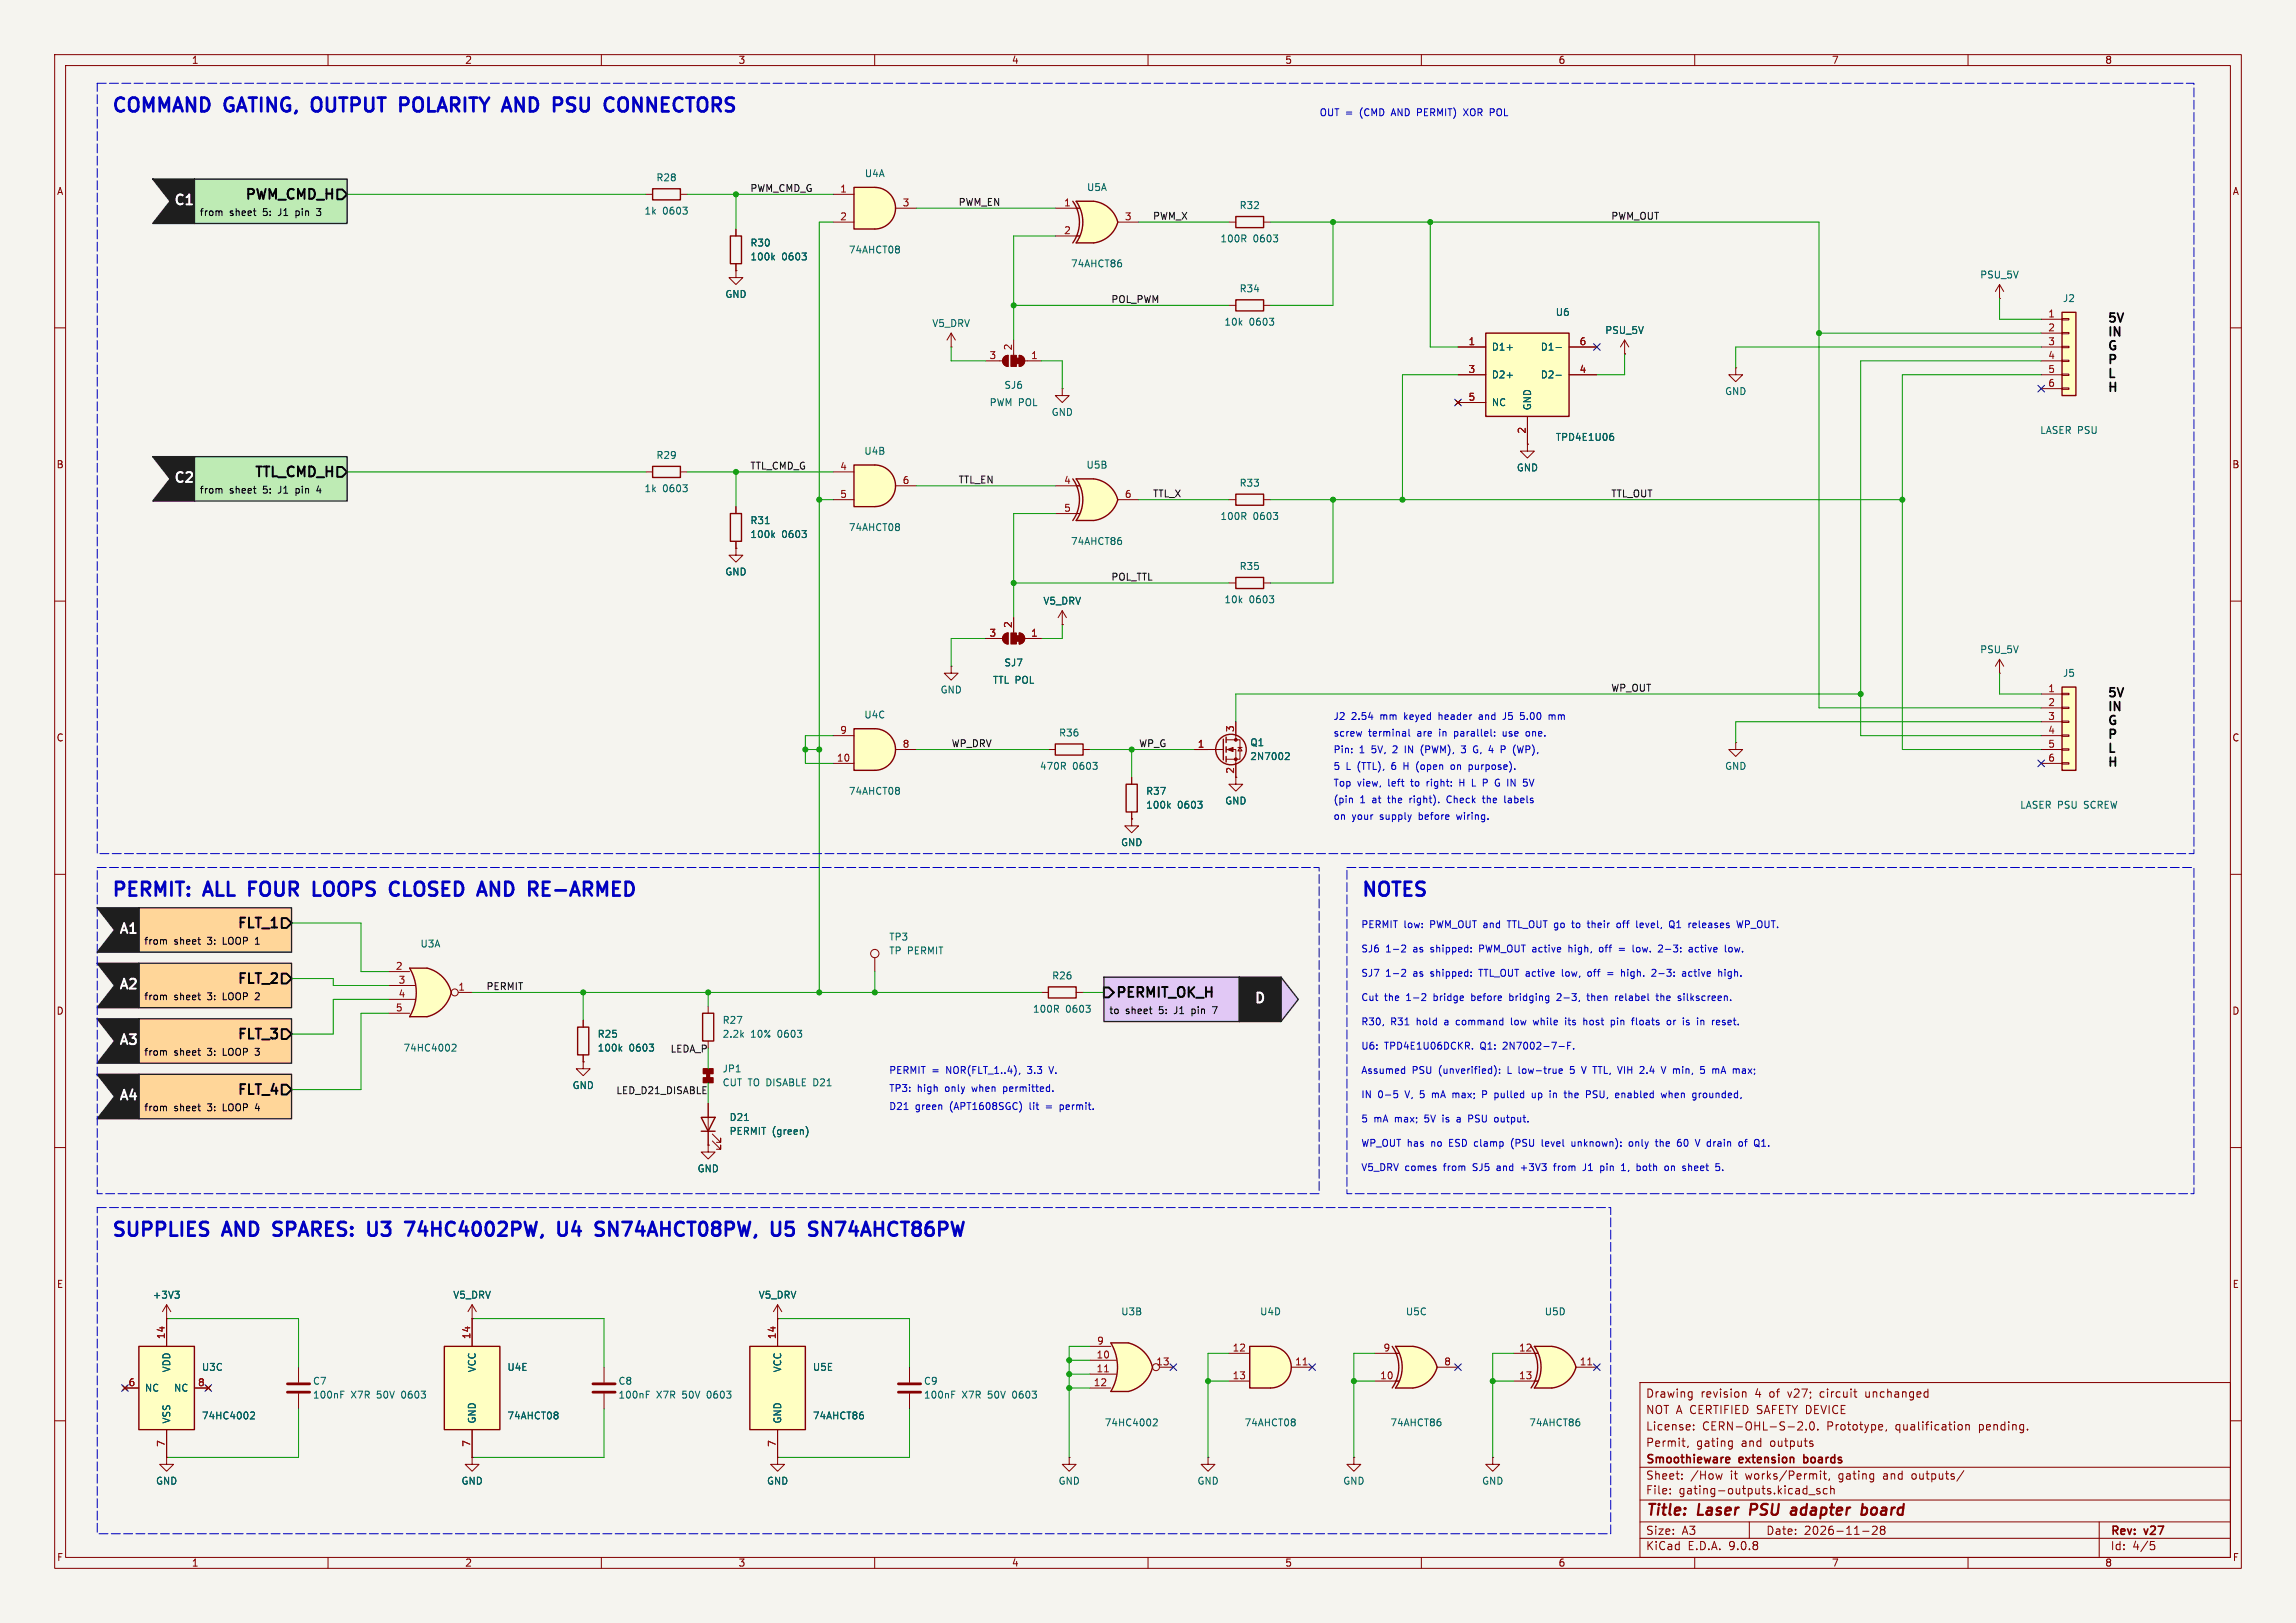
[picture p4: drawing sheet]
<svg xmlns="http://www.w3.org/2000/svg" width="420mm" height="297mm" viewBox="0 0 420 297" stroke-linecap="round" stroke-linejoin="round" font-family="sans-serif">
<defs><g id="words">
<g font-size="3.5" fill="#0000c2">
<text x="20.3" y="20.7">COMMAND GATING,</text>
<text x="58.3" y="20.7">OUTPUT</text>
<text x="75.3" y="20.7">POLARITY AND</text>
<text x="105.4" y="20.7">PSU</text>
<text x="115.8" y="20.7">CONNECTORS</text>
<text x="20.3" y="164.2">PERMIT:</text>
<text x="37.6" y="164.2">ALL FOUR</text>
<text x="59.5" y="164.2">LOOPS</text>
<text x="74.6" y="164.2">CLOSED</text>
<text x="91.7" y="164.2">AND</text>
<text x="101.9" y="164.2">RE-ARMED</text>
<text x="248.9" y="164.2">NOTES</text>
<text x="20.3" y="226.4">SUPPLIES</text>
<text x="41.1" y="226.4">AND</text>
<text x="51.2" y="226.4">SPARES:</text>
<text x="69.5" y="226.4">U3</text>
<text x="77.4" y="226.4">74HC4002PW,</text>
<text x="106.3" y="226.4">U4</text>
<text x="114.2" y="226.4">SN74AHCT08PW,</text>
<text x="147.3" y="226.4">U5</text>
<text x="155.2" y="226.4">SN74AHCT86PW</text>
</g>
<g font-size="2.8" fill="#840000">
<text x="301" y="277.9">Title:</text>
<text x="310.6" y="277.9">Laser</text>
<text x="321" y="277.9">PSU</text>
<text x="329.3" y="277.9">adapter</text>
<text x="343" y="277.9">board</text>
</g>
<g font-size="2.5" fill="#fff">
<text x="31.6" y="38">C1</text>
<text x="31.6" y="88.8">C2</text>
<text x="21.6" y="171.4">A1</text>
<text x="21.6" y="181.5">A2</text>
<text x="229.2" y="184.1">D</text>
<text x="21.6" y="191.7">A3</text>
<text x="21.6" y="201.8">A4</text>
</g>
<g font-size="2.5">
<text x="44.5" y="37">PWM_CMD_H</text>
<text x="46.2" y="87.8">TTL_CMD_H</text>
<text x="43.1" y="170.4">FLT_1</text>
<text x="43.1" y="180.5">FLT_2</text>
<text x="204" y="183.1">PERMIT_OK_H</text>
<text x="43.1" y="190.7">FLT_3</text>
<text x="43.1" y="200.8">FLT_4</text>
</g>
<g font-size="2.2">
<text x="385.4" y="59.5">5V</text>
<text x="385.4" y="64.5">G</text>
<text x="385.4" y="62">IN</text>
<text x="385.4" y="67.1">P</text>
<text x="385.4" y="69.6">L</text>
<text x="385.4" y="72.2">H</text>
<text x="385.4" y="130.6">IN</text>
<text x="385.4" y="128">5V</text>
<text x="385.4" y="135.6">P</text>
<text x="385.4" y="133.1">G</text>
<text x="385.4" y="140.7">H</text>
<text x="385.4" y="138.2">L</text>
</g>
<g font-size="2.1" fill="#840000">
<text x="301" y="256">Drawing</text>
<text x="311.1" y="256">revision</text>
<text x="321.1" y="256">4</text>
<text x="323.8" y="256">of</text>
<text x="327.3" y="256">v27;</text>
<text x="333.3" y="256">circuit</text>
<text x="341.8" y="256">unchanged</text>
<text x="301" y="262">License:</text>
<text x="301" y="259">NOT A CERTIFIED SAFETY DEVICE</text>
<text x="311.4" y="262">CERN-OHL-S-2.0.</text>
<text x="334.2" y="262">Prototype,</text>
<text x="346.9" y="262">qualification</text>
<text x="362.3" y="262">pending.</text>
<text x="301" y="268.2">Smoothieware</text>
<text x="301" y="265">Permit,</text>
<text x="310.3" y="265">gating</text>
<text x="318.2" y="268.2">extension</text>
<text x="318.6" y="265">and</text>
<text x="324" y="265">outputs</text>
<text x="330.6" y="268.2">boards</text>
<text x="301" y="273.7">File:</text>
<text x="301" y="271">Sheet:</text>
<text x="307.1" y="273.7">gating-outputs.kicad_sch</text>
<text x="309.2" y="271">/How</text>
<text x="316.6" y="271">it</text>
<text x="319.5" y="271">works/Permit,</text>
<text x="336.6" y="271">gating</text>
<text x="344.9" y="271">and</text>
<text x="350.3" y="271">outputs/</text>
<text x="301" y="281.1">Size:</text>
<text x="307.6" y="281.1">A3</text>
<text x="323" y="281.1">Date:</text>
<text x="330" y="281.1">2026-11-28</text>
<text x="386" y="281.3">Rev:</text>
<text x="392.4" y="281.3">v27</text>
<text x="301" y="283.9">KiCad</text>
<text x="308.7" y="283.9">E.D.A.</text>
<text x="316.3" y="283.9">9.0.8</text>
<text x="386" y="283.9">Id:</text>
<text x="390.1" y="283.9">4/5</text>
</g>
<g font-size="1.8" fill="#840000">
<text x="35" y="11.9">1</text>
<text x="85" y="11.9">2</text>
<text x="135" y="11.9">3</text>
<text x="185" y="11.9">4</text>
<text x="235" y="11.9">5</text>
<text x="285" y="11.9">6</text>
<text x="335" y="11.9">7</text>
<text x="385" y="11.9">8</text>
<text x="10.3" y="35.9">A</text>
<text x="408.3" y="35.9">A</text>
<text x="10.3" y="85.9">B</text>
<text x="408.2" y="85.9">B</text>
<text x="10.3" y="135.9">C</text>
<text x="408.2" y="135.9">C</text>
<text x="225.8" y="141.7" transform="rotate(-90 225.8 141.7)">2</text>
<text x="10.3" y="185.9">D</text>
<text x="408.2" y="185.9">D</text>
<text x="10.3" y="235.9">E</text>
<text x="408.3" y="235.9">E</text>
<text x="10.3" y="285.9">F</text>
<text x="35" y="286.9">1</text>
<text x="85" y="286.9">2</text>
<text x="135" y="286.9">3</text>
<text x="185" y="286.9">4</text>
<text x="235" y="286.9">5</text>
<text x="285" y="286.9">6</text>
<text x="335" y="286.9">7</text>
<text x="385" y="286.9">8</text>
<text x="408.3" y="285.9">F</text>
</g>
<g font-size="1.8" fill="#0000c2">
<text x="241.3" y="21.3">OUT =</text>
<text x="248.8" y="21.3">(CMD</text>
<text x="254.9" y="21.3">AND PERMIT)</text>
<text x="268.4" y="21.3">XOR POL</text>
<text x="243.8" y="131.8">J2</text>
<text x="247.2" y="131.8">2.54</text>
<text x="252.6" y="131.8">mm</text>
<text x="257.1" y="131.8">keyed</text>
<text x="263.6" y="131.8">header</text>
<text x="271.2" y="131.8">and</text>
<text x="275.8" y="131.8">J5</text>
<text x="279.2" y="131.8">5.00</text>
<text x="284.6" y="131.8">mm</text>
<text x="243.8" y="134.9">screw</text>
<text x="243.8" y="137.9">Pin:</text>
<text x="248.6" y="137.9">1</text>
<text x="250.3" y="134.9">terminal</text>
<text x="251" y="137.9">5V,</text>
<text x="255.1" y="137.9">2</text>
<text x="257.5" y="137.9">IN</text>
<text x="259.4" y="134.9">are</text>
<text x="260.6" y="137.9">(PWM),</text>
<text x="263.6" y="134.9">in</text>
<text x="266.5" y="134.9">parallel:</text>
<text x="268.2" y="137.9">3</text>
<text x="270.6" y="137.9">G, 4</text>
<text x="275.6" y="134.9">use</text>
<text x="276" y="137.9">P</text>
<text x="278.5" y="137.9">(WP),</text>
<text x="280" y="134.9">one.</text>
<text x="243.8" y="141">5</text>
<text x="246.2" y="141">L (TTL),</text>
<text x="254.9" y="141">6</text>
<text x="257.2" y="141">H (open</text>
<text x="266.3" y="141">on</text>
<text x="269.8" y="141">purpose).</text>
<text x="243.8" y="144">Top</text>
<text x="243.8" y="147.1">(pin</text>
<text x="248.3" y="144">view,</text>
<text x="248.8" y="147.1">1</text>
<text x="251.1" y="147.1">at</text>
<text x="254" y="144">left</text>
<text x="254.2" y="147.1">the</text>
<text x="258.3" y="147.1">right).</text>
<text x="258.4" y="144">to</text>
<text x="261.5" y="144">right:</text>
<text x="265.4" y="147.1">Check</text>
<text x="267.7" y="144">H L P</text>
<text x="272.2" y="147.1">the</text>
<text x="274.8" y="144">G IN</text>
<text x="276.3" y="147.1">labels</text>
<text x="243.8" y="150.1">on</text>
<text x="247.3" y="150.1">your</text>
<text x="252.5" y="150.1">supply</text>
<text x="259.8" y="150.1">before</text>
<text x="267" y="150.1">wiring.</text>
<text x="248.9" y="169.9">PERMIT low:</text>
<text x="261.7" y="169.9">PWM_OUT and</text>
<text x="276.3" y="169.9">TTL_OUT go</text>
<text x="288.5" y="169.9">to</text>
<text x="291.5" y="169.9">their</text>
<text x="297.1" y="169.9">off</text>
<text x="300.8" y="169.9">level,</text>
<text x="307.1" y="169.9">Q1</text>
<text x="310.8" y="169.9">releases</text>
<text x="319.9" y="169.9">WP_OUT.</text>
<text x="248.9" y="178.8">SJ7</text>
<text x="248.9" y="174.4">SJ6</text>
<text x="253.5" y="178.8">1-2</text>
<text x="253.5" y="174.4">1-2</text>
<text x="258.6" y="178.8">as</text>
<text x="258.6" y="174.4">as</text>
<text x="262" y="178.8">shipped:</text>
<text x="262" y="174.4">shipped:</text>
<text x="271.1" y="178.8">TTL_OUT active</text>
<text x="271.1" y="174.4">PWM_OUT active</text>
<text x="286.6" y="178.8">low,</text>
<text x="287.8" y="174.4">high,</text>
<text x="291.5" y="178.8">off</text>
<text x="293.6" y="174.4">off</text>
<text x="295.3" y="178.8">=</text>
<text x="297.4" y="174.4">=</text>
<text x="298" y="178.8">high.</text>
<text x="300.2" y="174.4">low.</text>
<text x="303.9" y="178.8">2-3:</text>
<text x="305.1" y="174.4">2-3:</text>
<text x="309.6" y="178.8">active</text>
<text x="310.8" y="174.4">active</text>
<text x="316.4" y="178.8">high.</text>
<text x="317.6" y="174.4">low.</text>
<text x="248.9" y="183.3">Cut</text>
<text x="253.2" y="183.3">the</text>
<text x="257.4" y="183.3">1-2</text>
<text x="262.5" y="183.3">bridge</text>
<text x="269.6" y="183.3">before</text>
<text x="276.8" y="183.3">bridging</text>
<text x="285.7" y="183.3">2-3,</text>
<text x="291.5" y="183.3">then</text>
<text x="296.7" y="183.3">relabel</text>
<text x="304.5" y="183.3">the</text>
<text x="308.6" y="183.3">silkscreen.</text>
<text x="248.9" y="187.7">R30,</text>
<text x="254.4" y="187.7">R31</text>
<text x="259.2" y="187.7">hold</text>
<text x="264.5" y="187.7">a</text>
<text x="266.8" y="187.7">command</text>
<text x="277.1" y="187.7">low</text>
<text x="281.4" y="187.7">while</text>
<text x="287.4" y="187.7">its</text>
<text x="290.9" y="187.7">host</text>
<text x="296.2" y="187.7">pin</text>
<text x="300.2" y="187.7">floats</text>
<text x="306.9" y="187.7">or</text>
<text x="310" y="187.7">is</text>
<text x="312.8" y="187.7">in</text>
<text x="315.7" y="187.7">reset.</text>
<text x="162.6" y="196.6">PERMIT =</text>
<text x="173.2" y="196.6">NOR(FLT_1..4),</text>
<text x="188.3" y="196.6">3.3</text>
<text x="192.5" y="196.6">V.</text>
<text x="248.9" y="196.6">Assumed</text>
<text x="248.9" y="192.2">U6:</text>
<text x="253.2" y="192.2">TPD4E1U06DCKR.</text>
<text x="258.3" y="196.6">PSU</text>
<text x="263.3" y="196.6">(unverified):</text>
<text x="270.9" y="192.2">Q1:</text>
<text x="275.2" y="192.2">2N7002-7-F.</text>
<text x="276.1" y="196.6">L low-true</text>
<text x="287.9" y="196.6">5</text>
<text x="290.3" y="196.6">V TTL, VIH</text>
<text x="301.5" y="196.6">2.4</text>
<text x="305.7" y="196.6">V min,</text>
<text x="313.2" y="196.6">5</text>
<text x="315.5" y="196.6">mA</text>
<text x="319.5" y="196.6">max;</text>
<text x="162.6" y="203.2">D21</text>
<text x="162.6" y="199.9">TP3:</text>
<text x="167.4" y="203.2">green</text>
<text x="167.8" y="199.9">high</text>
<text x="173" y="199.9">only</text>
<text x="173.9" y="203.2">(APT1608SGC)</text>
<text x="178.1" y="199.9">when</text>
<text x="184" y="199.9">permitted.</text>
<text x="188.6" y="203.2">lit</text>
<text x="191.8" y="203.2">=</text>
<text x="194.5" y="203.2">permit.</text>
<text x="248.9" y="201">IN</text>
<text x="252" y="201">0-5</text>
<text x="257.2" y="201">V, 5</text>
<text x="262.4" y="201">mA</text>
<text x="266.4" y="201">max;</text>
<text x="272" y="201">P</text>
<text x="274.5" y="201">pulled</text>
<text x="281.5" y="201">up</text>
<text x="285" y="201">in</text>
<text x="287.9" y="201">the</text>
<text x="292" y="201">PSU,</text>
<text x="297.6" y="201">enabled</text>
<text x="306.2" y="201">when</text>
<text x="312.1" y="201">grounded,</text>
<text x="248.9" y="209.9">WP_OUT has</text>
<text x="248.9" y="205.5">5</text>
<text x="251.3" y="205.5">mA</text>
<text x="255.3" y="205.5">max;</text>
<text x="260.9" y="205.5">5V</text>
<text x="261.9" y="209.9">no</text>
<text x="264.4" y="205.5">is</text>
<text x="265.4" y="209.9">ESD clamp</text>
<text x="267.2" y="205.5">a</text>
<text x="269.5" y="205.5">PSU</text>
<text x="274.5" y="205.5">output.</text>
<text x="277.1" y="209.9">(PSU</text>
<text x="282.9" y="209.9">level</text>
<text x="288.6" y="209.9">unknown):</text>
<text x="299.3" y="209.9">only</text>
<text x="304.4" y="209.9">the</text>
<text x="308.5" y="209.9">60</text>
<text x="312.1" y="209.9">V drain</text>
<text x="320.4" y="209.9">of</text>
<text x="323.4" y="209.9">Q1.</text>
<text x="248.9" y="214.4">V5_DRV comes</text>
<text x="264.2" y="214.4">from</text>
<text x="269.7" y="214.4">SJ5</text>
<text x="274.3" y="214.4">and</text>
<text x="278.9" y="214.4">+3V3</text>
<text x="285.2" y="214.4">from</text>
<text x="290.7" y="214.4">J1</text>
<text x="294" y="214.4">pin</text>
<text x="298.1" y="214.4">1,</text>
<text x="301.1" y="214.4">both</text>
<text x="306.4" y="214.4">on</text>
<text x="309.9" y="214.4">sheet</text>
</g>
<g font-size="1.8" fill="#006464">
<text x="120" y="33.4">R28</text>
<text x="158.1" y="32.6">U4A</text>
<text x="198.7" y="35.2">U5A</text>
<text x="117.8" y="39.5">1k</text>
<text x="121.2" y="39.5">0603</text>
<text x="226.7" y="38.5">R32</text>
<text x="137.2" y="45.3">R30</text>
<text x="137.2" y="47.9">100k</text>
<text x="143" y="47.9">0603</text>
<text x="155.2" y="46.6">74AHCT08</text>
<text x="223.1" y="44.6">100R</text>
<text x="229.2" y="44.6">0603</text>
<text x="195.8" y="49.1">74AHCT86</text>
<text x="226.7" y="53.7">R34</text>
<text x="362.1" y="51.2">PSU_5V</text>
<text x="132.6" y="54.7">GND</text>
<text x="223.9" y="59.8">10k</text>
<text x="228.5" y="59.8">0603</text>
<text x="284.5" y="58">U6</text>
<text x="377.3" y="55.5">J2</text>
<text x="170.4" y="60">V5_DRV</text>
<text x="272.8" y="64.4">D1+</text>
<text x="281.7" y="64.4">D1-</text>
<text x="293.5" y="61.3">PSU_5V</text>
<text x="183.6" y="71.3">SJ6</text>
<text x="272.8" y="69.4">D2+</text>
<text x="281.7" y="69.4">D2-</text>
<text x="180.9" y="74.5">PWM POL</text>
<text x="192.3" y="76.3">GND</text>
<text x="272.8" y="74.5">NC</text>
<text x="280.3" y="75.2" transform="rotate(-90 280.3 75.2)">GND</text>
<text x="315.5" y="72.5">GND</text>
<text x="158" y="83.4">U4B</text>
<text x="284.5" y="80.9">TPD4E1U06</text>
<text x="373.1" y="79.6">LASER PSU</text>
<text x="120" y="84.2">R29</text>
<text x="198.7" y="86">U5B</text>
<text x="226.7" y="89.3">R33</text>
<text x="277.4" y="86.5">GND</text>
<text x="117.8" y="90.3">1k</text>
<text x="121.2" y="90.3">0603</text>
<text x="223.1" y="95.4">100R</text>
<text x="229.2" y="95.4">0603</text>
<text x="137.2" y="96.1">R31</text>
<text x="137.2" y="98.7">100k</text>
<text x="143" y="98.7">0603</text>
<text x="155.2" y="97.4">74AHCT08</text>
<text x="195.8" y="99.9">74AHCT86</text>
<text x="132.6" y="105.5">GND</text>
<text x="226.7" y="104.5">R35</text>
<text x="190.8" y="110.8">V5_DRV</text>
<text x="223.9" y="110.6">10k</text>
<text x="228.5" y="110.6">0603</text>
<text x="362.1" y="119.7">PSU_5V</text>
<text x="181.5" y="125.3">TTL POL</text>
<text x="183.6" y="122.1">SJ7</text>
<text x="377.3" y="124.1">J5</text>
<text x="158" y="131.7">U4C</text>
<text x="172" y="127.1">GND</text>
<text x="193.6" y="135">R36</text>
<text x="228.6" y="136.8">Q1</text>
<text x="190.1" y="141.1">470R</text>
<text x="196.2" y="141.1">0603</text>
<text x="228.6" y="139.3">2N7002</text>
<text x="315.5" y="141.1">GND</text>
<text x="155.2" y="145.6">74AHCT08</text>
<text x="209.6" y="145.6">R37</text>
<text x="209.6" y="148.2">100k</text>
<text x="215.4" y="148.2">0603</text>
<text x="224" y="147.4">GND</text>
<text x="369.4" y="148.2">LASER PSU</text>
<text x="381.3" y="148.2">SCREW</text>
<text x="205" y="155">GND</text>
<text x="76.8" y="173.6">U3A</text>
<text x="162.6" y="172.3">TP3</text>
<text x="162.6" y="174.9">TP PERMIT</text>
<text x="192.4" y="179.4">R26</text>
<text x="188.9" y="185.5">100R</text>
<text x="194.9" y="185.5">0603</text>
<text x="109.2" y="190.1">R25</text>
<text x="132.1" y="190.1">2.2k</text>
<text x="132.1" y="187.6">R27</text>
<text x="137.3" y="190.1">10%</text>
<text x="142.4" y="190.1">0603</text>
<text x="73.7" y="192.6">74HC4002</text>
<text x="109.2" y="192.6">100k</text>
<text x="115.1" y="192.6">0603</text>
<text x="132.1" y="196.4">JP1</text>
<text x="104.6" y="199.5">GND</text>
<text x="132.1" y="199">CUT TO DISABLE</text>
<text x="149.1" y="199">D21</text>
<text x="133.4" y="205.3">D21</text>
<text x="133.4" y="207.9">PERMIT (green)</text>
<text x="127.5" y="214.7">GND</text>
<text x="27.8" y="237.8">+3V3</text>
<text x="82.8" y="237.8">V5_DRV</text>
<text x="138.7" y="237.8">V5_DRV</text>
<text x="205" y="240.9">U3B</text>
<text x="230.4" y="240.9">U4D</text>
<text x="257.1" y="240.9">U5C</text>
<text x="282.5" y="240.9">U5D</text>
<text x="31.3" y="251.2" transform="rotate(-90 31.3 251.2)">VDD</text>
<text x="36.8" y="251.1">U3C</text>
<text x="87.2" y="251.2" transform="rotate(-90 87.2 251.2)">VCC</text>
<text x="92.7" y="251.1">U4E</text>
<text x="143.1" y="251.2" transform="rotate(-90 143.1 251.2)">VCC</text>
<text x="148.6" y="251.1">U5E</text>
<text x="26.4" y="254.9">NC</text>
<text x="31.7" y="254.9">NC</text>
<text x="57.2" y="253.6">C7</text>
<text x="57.2" y="256.1">100nF</text>
<text x="64.2" y="256.1">X7R</text>
<text x="69.1" y="256.1">50V</text>
<text x="73.7" y="256.1">0603</text>
<text x="113" y="253.6">C8</text>
<text x="113" y="256.1">100nF</text>
<text x="120.1" y="256.1">X7R</text>
<text x="124.9" y="256.1">50V</text>
<text x="129.6" y="256.1">0603</text>
<text x="168.9" y="253.6">C9</text>
<text x="168.9" y="256.1">100nF</text>
<text x="176" y="256.1">X7R</text>
<text x="180.8" y="256.1">50V</text>
<text x="185.5" y="256.1">0603</text>
<text x="31.3" y="260.6" transform="rotate(-90 31.3 260.6)">VSS</text>
<text x="36.8" y="259.9">74HC4002</text>
<text x="87.2" y="260.6" transform="rotate(-90 87.2 260.6)">GND</text>
<text x="92.7" y="259.9">74AHCT08</text>
<text x="143.1" y="260.6" transform="rotate(-90 143.1 260.6)">GND</text>
<text x="148.6" y="259.9">74AHCT86</text>
<text x="202" y="261.2">74HC4002</text>
<text x="227.6" y="261.2">74AHCT08</text>
<text x="254.2" y="261.2">74AHCT86</text>
<text x="279.6" y="261.2">74AHCT86</text>
<text x="28.4" y="271.9">GND</text>
<text x="84.3" y="271.9">GND</text>
<text x="140.2" y="271.9">GND</text>
<text x="193.5" y="271.9">GND</text>
<text x="218.9" y="271.9">GND</text>
<text x="245.6" y="271.9">GND</text>
<text x="271" y="271.9">GND</text>
</g>
<g font-size="1.8" fill="#0f0f0f">
<text x="137.2" y="35.2">PWM_CMD_G</text>
<text x="175.3" y="37.8">PWM_EN</text>
<text x="210.8" y="40.3">PWM_X</text>
<text x="294.6" y="40.3">PWM_OUT</text>
<text x="203.2" y="55.5">POL_PWM</text>
<text x="137.2" y="86">TTL_CMD_G</text>
<text x="175.3" y="88.6">TTL_EN</text>
<text x="210.8" y="91.1">TTL_X</text>
<text x="294.6" y="91.1">TTL_OUT</text>
<text x="203.2" y="106.3">POL_TTL</text>
<text x="294.6" y="126.7">WP_OUT</text>
<text x="174" y="136.8">WP_DRV</text>
<text x="208.3" y="136.8">WP_G</text>
<text x="88.9" y="181.3">PERMIT</text>
<text x="122.6" y="192.7">LEDA_P</text>
<text x="112.6" y="200.3">LED_D21_DISABLE</text>
</g>
<g font-size="1.8" fill="#a90000">
<text x="153.6" y="35.3">1</text>
<text x="153.6" y="40.4">2</text>
<text x="165" y="37.8">3</text>
<text x="194.6" y="37.8">1</text>
<text x="205.7" y="40.4">3</text>
<text x="194.6" y="42.9">2</text>
<text x="374.6" y="58.2">1</text>
<text x="180.9" y="65.8">3</text>
<text x="185.2" y="64.2" transform="rotate(-90 185.2 64.2)">2</text>
<text x="188.5" y="65.8">1</text>
<text x="268.5" y="63.2">1</text>
<text x="288.9" y="63.2">6</text>
<text x="374.6" y="60.7">2</text>
<text x="374.6" y="63.2">3</text>
<text x="374.6" y="65.8">4</text>
<text x="268.5" y="68.3">3</text>
<text x="288.9" y="68.3">4</text>
<text x="374.6" y="68.3">5</text>
<text x="374.6" y="70.9">6</text>
<text x="268.5" y="73.4">5</text>
<text x="279.1" y="79.4" transform="rotate(-90 279.1 79.4)">2</text>
<text x="153.6" y="86.1">4</text>
<text x="165" y="88.6">6</text>
<text x="194.6" y="88.6">4</text>
<text x="153.6" y="91.2">5</text>
<text x="194.6" y="93.7">5</text>
<text x="205.7" y="91.2">6</text>
<text x="180.9" y="116.6">3</text>
<text x="185.2" y="115" transform="rotate(-90 185.2 115)">2</text>
<text x="188.5" y="116.6">1</text>
<text x="374.6" y="126.7">1</text>
<text x="374.6" y="129.3">2</text>
<text x="374.6" y="131.8">3</text>
<text x="153.6" y="134.4">9</text>
<text x="165" y="136.9">8</text>
<text x="219" y="136.9">1</text>
<text x="225.8" y="134.1" transform="rotate(-90 225.8 134.1)">3</text>
<text x="374.6" y="134.4">4</text>
<text x="374.6" y="136.9">5</text>
<text x="153" y="139.4">10</text>
<text x="374.6" y="139.4">6</text>
<text x="72.3" y="177.5">2</text>
<text x="72.3" y="185.2">5</text>
<text x="72.8" y="180.1">3</text>
<text x="72.8" y="182.6">4</text>
<text x="83.7" y="181.4">1</text>
<text x="30.2" y="245.2" transform="rotate(-90 30.2 245.2)">14</text>
<text x="86.1" y="245.2" transform="rotate(-90 86.1 245.2)">14</text>
<text x="142" y="245.2" transform="rotate(-90 142 245.2)">14</text>
<text x="200.5" y="248.7">10</text>
<text x="200.5" y="251.2">11</text>
<text x="200.6" y="246.1">9</text>
<text x="211.4" y="249.9">13</text>
<text x="225.4" y="247.4">12</text>
<text x="236.8" y="249.9">11</text>
<text x="253" y="247.4">9</text>
<text x="264.1" y="249.9">8</text>
<text x="277.8" y="247.4">12</text>
<text x="288.9" y="249.9">11</text>
<text x="23.4" y="253.7">6</text>
<text x="36.1" y="253.7">8</text>
<text x="200" y="253.7">12</text>
<text x="225.4" y="252.5">13</text>
<text x="252.4" y="252.5">10</text>
<text x="277.8" y="252.5">13</text>
<text x="30.2" y="264.9" transform="rotate(-90 30.2 264.9)">7</text>
<text x="86.1" y="264.9" transform="rotate(-90 86.1 264.9)">7</text>
<text x="142" y="264.9" transform="rotate(-90 142 264.9)">7</text>
</g>
<g font-size="1.8">
<text x="36.4" y="39.7">from</text>
<text x="42" y="39.7">sheet</text>
<text x="48.2" y="39.7">5:</text>
<text x="51.2" y="39.7">J1</text>
<text x="54.6" y="39.7">pin</text>
<text x="58.6" y="39.7">3</text>
<text x="36.4" y="90.5">from</text>
<text x="42" y="90.5">sheet</text>
<text x="48.2" y="90.5">5:</text>
<text x="51.2" y="90.5">J1</text>
<text x="54.6" y="90.5">pin</text>
<text x="58.6" y="90.5">4</text>
<text x="26.3" y="173.1">from</text>
<text x="31.8" y="173.1">sheet</text>
<text x="38.1" y="173.1">3:</text>
<text x="41" y="173.1">LOOP 1</text>
<text x="26.3" y="183.2">from</text>
<text x="31.8" y="183.2">sheet</text>
<text x="38.1" y="183.2">3:</text>
<text x="41" y="183.2">LOOP 2</text>
<text x="202.8" y="185.8">to</text>
<text x="205.9" y="185.8">sheet</text>
<text x="212.1" y="185.8">5:</text>
<text x="215.1" y="185.8">J1</text>
<text x="218.4" y="185.8">pin</text>
<text x="222.5" y="185.8">7</text>
<text x="26.3" y="193.4">from</text>
<text x="31.8" y="193.4">sheet</text>
<text x="38.1" y="193.4">3:</text>
<text x="41" y="193.4">LOOP 3</text>
<text x="26.3" y="203.6">from</text>
<text x="31.8" y="203.6">sheet</text>
<text x="38.1" y="203.6">3:</text>
<text x="41" y="203.6">LOOP 4</text>
</g>
</g></defs>
<path d="M0 0h420v297h-420z" fill="#f5f4ef" stroke="#f5f4ef" stroke-width=".18"/>
<g fill="none" stroke="#840000" stroke-width=".18">
<path d="M10 10h400v277h-400zM12 12h396v273h-396zM60 10v2M110 10v2M160 10v2M210 10v2M260 10v2M310 10v2M360 10v2M10 60h2M408 60h2M10 110h2"/>
<path d="M408 110h2M10 160h2M408 160h2M10 210h2M408 210h2M300 253h108v32h-108zM309.1 254.7l.4 .1M309.5 254.7v1.2l-.3 .3M309.5 255.6l-.4 .1M318.8 254.8h.5l.1 .9M339.1 254.7h.6M339.4 255.6l.3 .1"/>
<path d="M10 260h2M300 278.5h108M300 274.5h108M300 268.5h108M305.5 273.2v.2M305.5 272.5v.1M307.7 270.5v.2M307.7 269.8v.1M307.7 263.7h.5M308.1 264.7h.1M308.8 264.6l-.1 .3M309.8 261.5v.2"/>
<path d="M309.8 260.8v.1M315 269.7l-.3 1-.3-.7M316.4 263.7l.5 .1M316.9 264.6l-.5 .1M316.9 263.7v1.2l-.3 .3M320 278.5v3M328.9 260.3l.5-.1 .3 .1v.3l-.9 1.1h.9M330.4 261.5v.2M330.9 273.5h1.1M331.2 260.3l.2-.1a.8 .8 0 0 1 .5 .7 .8 .8 0 0 1-.5 .8l-.2-.2-.2-.4zM331.4 264.2l.3 .2-.3 .3M331.4 263.7l.2 .1"/>
<path d="M332.5 261.5v.2M332.9 272.5l-.4-.1-.2 .2 .1 .2 .5 .2v.3h-.6M333 269.2v.1M333 269.7v1M333.5 269.7h.6M333.7 269.2v1.3l.4 .2M334.2 272.5l-.4-.1-.3 .3v.4l.2 .2h.5M334.7 270.6l-.2 .3M334.9 272.5l.2-.1 .3 .1 .1 .9M334.9 271.9v1.5M342.5 279.4l.6-.1 .2 .1 .1 .3-1 1.1h1M344.2 260.7l.2 .3-.7 .2"/>
<path d="M344.2 279.9l-.3-.3 .3-.3 .5 .1 .1 .2-.3 .3M344.2 279.9l-.3 .3 .1 .4 .2 .2 .5-.1 .1-.2-.1-.4-.2-.2M344.2 279.9h.3M344.3 261.6l-.1 .1M345.1 261.6l-.2 .3M358.4 260.7l.4 .1 .1 .2v.5l-.5 .2M359.2 269.1l-1.3 1.9M359.6 260.8l.2-.1 .4 .1v.9M359.6 260.7v1M370.9 261.5v.2M384 278.5v6.5M408 260h2"/>
<path d="M60 285v2M110 285v2M160 285v2M210 285v2M260 285v2M300 281.5h108M310 285v2M340.7 280.2h1.2M360 285v2M393.4 282.1h.7M393.5 282.7h.4l.3 .2-.2 .6-.5 .1"/>
</g>
<path d="M320.3 275.2l-.2 2M327.8 276l.2-.1 .5 .1M328.5 277.1l-.7 .1M328.6 276.3l-.9 .2M340.6 276l.2-.1 .6 .1 .1 .3v.5a.66 .66 0 0 1-1 .3M340.7 275.2l-.2 2" fill="none" stroke="#840000" stroke-width=".4"/>
<path d="M315.9 266.7l.4 .1 .1 .2-.7 .2M316.3 267.6l-.4 .1M330 266.2v1.5M330 267.6l.1 .1M330.1 266.7l-.1 .1" fill="none" stroke="#840000" stroke-width=".3"/>
<path d="M25.4 186.4h27.9v8.2h-27.9z" fill="#ffd699"/>
<g fill="#1e1e1e">
<path d="M17.8 186.4h7.6v8.2h-7.6l3.2-4.1z"/>
<path d="M27.9 32.8h7.7v8.1h-7.7l3.2-4.1z"/>
<path d="M17.8 176.3h7.6v8.1h-7.6l3.2-4.1z"/>
</g>
<path d="M234.3 178.8l3.2 4.1-3.2 4z" fill="#e1c8f5"/>
<g fill="#ffd699">
<path d="M25.4 176.3h27.9v8.1h-27.9z"/>
<path d="M25.4 196.6h27.9v8.1h-27.9z"/>
</g>
<path d="M17.8 196.6h7.6v8.1h-7.6l3.2-4z" fill="#1e1e1e"/>
<path d="M35.6 83.6h27.9v8.1h-27.9z" fill="#beebb4"/>
<g fill="#1e1e1e">
<path d="M27.9 83.6h7.7v8.1h-7.7l3.2-4.1z"/>
<path d="M17.8 166.1h7.6v8.1h-7.6l3.2-4z"/>
</g>
<path d="M25.4 166.1h27.9v8.1h-27.9z" fill="#ffd699"/>
<path d="M35.6 32.8h27.9v8.1h-27.9z" fill="#beebb4"/>
<path d="M201.9 178.8h24.8v8.1h-24.8z" fill="#e1c8f5"/>
<path d="M226.7 178.8h7.6v8.1h-7.6z" fill="#1e1e1e"/>
<g fill="none" stroke="#840000" stroke-width=".25">
<path d="M223.8 135.3v3.8M224.3 134.9v1M224.3 136.7v1M224.3 138.4v1"/>
<circle cx="225.2" cy="137.2" r="2.79"/>
</g>
<path d="M218.4 137.2h5.4M224.3 135.4h2.5v3.5h-2.5M224.3 137.2h1.8v5M226.1 132.1v3.3M226.4 136.8h.8M226.8 136.8l.4 .6h-.8zM129.5 209.6v1.2h1.3l-1.3 1.3-1.2-1.3h1.2M129.5 209.6h.1" fill="none" stroke="#840000" stroke-width=".18"/>
<g fill="#840000" stroke="#840000" stroke-width=".18">
<path d="M224.5 137.2l1.1-.4v.7z"/>
<circle cx="226.1" cy="135.4" r=".25"/>
<circle cx="226.1" cy="138.9" r=".25"/>
</g>
<path d="M235.3 137.7l.4 .1 .1 .3-.7 .9h.7" fill="none" stroke="#006464" stroke-width=".18"/>
<path d="M196.8 36.8h3.2M196.8 44.5h3.2" fill="none" stroke="#ffffc2" stroke-width=".18"/>
<g fill="#ffffc2" stroke="#ffffc2" stroke-width=".18">
<path d="M199.4 39.3l5.1 1.3a5.2 5.2 0 0 1-4.4 3.9z"/>
<path d="M200.1 36.8a5.1 5.1 0 0 1 4.4 3.8l-5 1.3z"/>
</g>
<path d="M196.8 36.8h3.2v7.7h-3.2a6.7 6.7 0 0 0 0-7.7z" fill="#ffffc2"/>
<path d="M196.2 36.8a6.6 6.6 0 0 1 0 7.7M200 36.8h-3.2a6.6 6.6 0 0 1 0 7.7h3.2M200.1 36.8a5.2 5.2 0 0 1 4.4 3.8 5.2 5.2 0 0 1-4.4 3.9" fill="none" stroke="#840000" stroke-width=".25"/>
<path d="M193 38.1h4.5M193 43.2h4.5M204.5 40.6h3.8M174 63.5h.1M174 61l-.8 1.2M174 61l.8 1.2M174 61v2.5M180.3 66h3.1M183.7 65.3l.7-.3v2.1a1.02 1.02 0 0 1-.9-.7 1.02 1.02 0 0 1 .2-1.1zM185.4 62.2v2.8M186.4 65a1.02 1.02 0 0 1 1 1 1.02 1.02 0 0 1-1 1.1zM187.5 66h3" fill="none" stroke="#840000" stroke-width=".18"/>
<path d="M205.1 48.2v.5" fill="none" stroke="#006464" stroke-width=".18"/>
<g fill="#840000" stroke="#840000" stroke-width=".18">
<path d="M185.9 65.5h.5v1h-.5z"/>
<path d="M186.4 65a1.02 1.02 0 0 1 1 1 1.02 1.02 0 0 1-1 1.1z"/>
<path d="M184.9 65h1v2.1h-1z"/>
<path d="M183.7 65.3l.7-.3v2.1a1.02 1.02 0 0 1-.9-.7 1.02 1.02 0 0 1 .2-1.1z"/>
</g>
<path d="M196.8 87.6h3.2M196.8 95.3h3.2" fill="none" stroke="#ffffc2" stroke-width=".18"/>
<g fill="#ffffc2" stroke="#ffffc2" stroke-width=".18">
<path d="M199.4 90.1l5.1 1.3a5.2 5.2 0 0 1-4.4 3.9z"/>
<path d="M200.1 87.6a5.1 5.1 0 0 1 4.4 3.8l-5 1.3z"/>
</g>
<path d="M196.8 87.6h3.2v7.7h-3.2a6.7 6.7 0 0 0 0-7.7z" fill="#ffffc2"/>
<path d="M226.1 39.6h5v2.1h-5zM226.1 54.9h5v2h-5zM196.2 87.6a6.6 6.6 0 0 1 0 7.7M200 87.6h-3.2a6.6 6.6 0 0 1 0 7.7h3.2M200.1 87.6a5.2 5.2 0 0 1 4.4 3.8 5.2 5.2 0 0 1-4.4 3.9M226.1 90.4h5v2.1h-5zM226.1 105.7h5v2h-5zM206 143.5h2v5.1h-2zM128.3 204.5h2.5l-1.3 2.5zM128.3 207h2.5" fill="none" stroke="#840000" stroke-width=".25"/>
<g fill="none" stroke="#840000" stroke-width=".18">
<path d="M224.8 40.6h1.3M224.8 55.9h1.3M231.1 40.6h1.3M231.1 55.9h1.3M194.3 71.1v1.3h1.3l-1.3 1.3-1.3-1.3h1.3M194.3 71.1h.1M193 88.9h4.5M193 94h4.5M204.5 91.4h3.8M224.8 91.4h1.3M231.1 91.4h1.3M180.3 116.8h3.1"/>
<path d="M183.7 116.1l.7-.3v2.1a1.02 1.02 0 0 1-.9-.7 1.02 1.02 0 0 1 .2-1.1zM185.4 113v2.8M186.4 115.8a1.02 1.02 0 0 1 1 1 1.02 1.02 0 0 1-1 1.1zM187.5 116.8h3M194.3 114.3h.1M194.3 111.8l-.8 1.2M194.3 111.8l.8 1.2M194.3 111.8v2.5M224.8 106.7h1.3M231.1 106.7h1.3M207 149.9v1.2h1.3l-1.3 1.3-1.3-1.3h1.3M207 149.9h.1"/>
<path d="M207 142.2v1.3M207 148.6v1.3M226.1 142.2v1.3h1.2l-1.2 1.3-1.3-1.3h1.3M129.5 201.9v7.7M130.3 208.8l1.5 1.5v-.7v.7h-.7M130.3 207.5l1.5 1.5v-.7v.7h-.7"/>
</g>
<g fill="none" stroke="#006464" stroke-width=".18">
<path d="M232.2 58.2h.8l-.4 .5M232.9 43h.8l-.4 .5M232.9 58.8v.6M233.6 43.6v.5M205.1 99v.5M232.9 93.8h.8l-.4 .5M233.6 94.4v.5M232.2 109h.8l-.4 .5M232.9 109.6v.6M213.7 147.4l.4 .5M214.1 147.1l-.5 .4M219.1 146.6h.8l-.4 .5"/>
<path d="M219.8 147.2v.6M136.2 205h.7M147.4 206.1a1.46 1.46 0 0 1 0 2"/>
</g>
<g fill="#840000" stroke="#840000" stroke-width=".18">
<path d="M185.9 116.3h.5v1h-.5z"/>
<path d="M186.4 115.8a1.02 1.02 0 0 1 1 1 1.02 1.02 0 0 1-1 1.1z"/>
<path d="M184.9 115.8h1v2.1h-1z"/>
<path d="M183.7 116.1l.7-.3v2.1a1.02 1.02 0 0 1-.9-.7 1.02 1.02 0 0 1 .2-1.1z"/>
</g>
<path d="M81.3 246.4h10.1v15.2h-10.1z" fill="#ffffc2"/>
<path d="M105.7 188h2v5h-2zM128.5 185.4h2.1v5.1h-2.1zM81.3 246.4h10.1v15.2h-10.1z" fill="none" stroke="#840000" stroke-width=".25"/>
<g fill="none" stroke="#840000" stroke-width=".18">
<path d="M160 175.3v2.5M106.7 186.7v1.3M106.7 193v1.3M129.5 198.1h.1M129.5 195.6h.1M129.5 184.2v1.2M129.5 190.5v1.3M30.5 238.8l-.8 1.2M30.5 238.8l.7 1.2M30.5 238.8v2.5M86.4 238.8v7.6M86.4 238.8l-.8 1.2"/>
<path d="M86.4 238.8l.7 1.2M30.5 241.3h.1M54.6 250.2v2.8M54.6 255v2.8M86.4 241.3h.1M86.4 261.6v5.1"/>
<circle cx="160" cy="174.5" r=".76"/>
</g>
<path d="M113.4 191.9l.3 .4M113.7 191.5l-.4 .5M118.8 191.1h.8l-.5 .5M119.5 191.7v.5M32 236.3h.8l-.4 .5M32.5 236.8l.3 .2v.3l-.3 .3M62.3 255.2h.5M62.3 254.6h.6M102 258.5v.3M102 259.1v.4" fill="none" stroke="#006464" stroke-width=".18"/>
<g fill="#840000" stroke="#840000" stroke-width=".25">
<path d="M128.7 197.2h1.7v.9h-1.7z"/>
<path d="M129.3 196.3h.5v1.1h-.5z"/>
<path d="M128.7 195.6h1.7v.9h-1.7z"/>
</g>
<path d="M52.6 253.2h4M52.6 254.8h4" fill="none" stroke="#840000" stroke-width=".51"/>
<path d="M137.2 246.4h10.1v15.2h-10.1z" fill="#ffffc2"/>
<path d="M137.2 246.4h10.1v15.2h-10.1z" fill="none" stroke="#840000" stroke-width=".25"/>
<path d="M106.7 194.3v1.3h1.2l-1.2 1.3-1.3-1.3h1.3M106.7 194.3h.1M142.2 241.3v5.1M142.2 261.6v5.1" fill="none" stroke="#840000" stroke-width=".18"/>
<path d="M157.9 259v.5" fill="none" stroke="#006464" stroke-width=".18"/>
<path d="M25.4 246.4h10.2v15.2h-10.2z" fill="#ffffc2"/>
<path d="M25.4 246.4h10.2v15.2h-10.2z" fill="none" stroke="#840000" stroke-width=".25"/>
<g fill="none" stroke="#840000" stroke-width=".18">
<path d="M142.2 238.8l-.7 1.2M142.2 238.8l.8 1.2M142.2 238.8v2.5M22.5 253.6l.7 .8M22.9 254h2.5M23.2 253.6l-.7 .8M30.5 241.3v5.1M35.6 254h2.5M37.7 253.6l.8 .8M38.5 253.6l-.8 .8M110.5 250.2v2.8M110.5 255v2.8"/>
<path d="M142.2 241.3h.1M166.4 250.2v2.8M166.4 255v2.8M30.5 266.7v1.3h1.2l-1.2 1.2-1.3-1.2h1.3M30.5 266.7h.1M30.5 261.6v5.1M86.4 266.7v1.3h1.2l-1.2 1.2-1.3-1.2h1.3M86.4 266.7h.1M142.2 266.7v1.3h1.3l-1.3 1.2-1.2-1.2h1.2M142.2 266.7h.1M273 266.7v1.3h1.3l-1.3 1.2-1.2-1.2h1.2M273 266.7h.1"/>
</g>
<path d="M45.8 258.5l.5-.1 .3 .4-.8 .9h.8M118.2 255.2h.4M118.2 254.6h.6M174.1 255.2h.4M174.1 254.6h.6" fill="none" stroke="#006464" stroke-width=".18"/>
<path d="M108.5 253.2h4M108.5 254.8h4M164.3 253.2h4.1M164.3 254.8h4.1" fill="none" stroke="#840000" stroke-width=".51"/>
<path d="M377.2 57.2h2.5v15.2h-2.5z" fill="#ffffc2"/>
<path d="M377.2 57.2h2.5v15.2h-2.5z" fill="none" stroke="#840000" stroke-width=".25"/>
<path d="M373.4 58.4h3.8M377.2 58.3h1.3v.2h-1.3zM373.4 61h3.8M373.4 63.5h3.8M373.4 66h3.8M373.4 68.6h3.8M373.4 71.1h3.8M377.2 60.8h1.3v.3h-1.3zM377.2 63.4h1.3v.2h-1.3zM377.2 65.9h1.3v.3h-1.3zM377.2 68.5h1.3v.2h-1.3zM377.2 71h1.3v.2h-1.3z" fill="none" stroke="#840000" stroke-width=".18"/>
<path d="M203.2 245.7h3.2M203.2 254.6h3.2" fill="none" stroke="#ffffc2" stroke-width=".18"/>
<g fill="#ffffc2" stroke="#ffffc2" stroke-width=".18">
<path d="M206.4 245.7a6.1 6.1 0 0 1 4.4 4.5l-5.9 1.4z"/>
<path d="M205 248.8l5.8 1.4a6 6 0 0 1-4.4 4.4z"/>
</g>
<path d="M203.2 245.7h3.2v8.9h-3.2a8.8 8.8 0 0 0 0-8.9z" fill="#ffffc2"/>
<path d="M203.2 245.7h3.2a6 6 0 0 1 4.4 4.5 6 6 0 0 1-4.4 4.4h-3.2a8.7 8.7 0 0 0 0-8.9z" fill="none" stroke="#840000" stroke-width=".25"/>
<g fill="none" stroke="#840000" stroke-width=".18">
<path d="M199.4 246.4h3.8M199.4 248.9h4.8M199.4 251.5h4.8M199.4 254h3.8M212.1 250.2h2.5"/>
<circle cx="211.5" cy="250.2" r=".63"/>
</g>
<path d="M202 251h.8" fill="none" stroke="#a90000" stroke-width=".18"/>
<path d="M211 259.8l.5-.1 .2 .3-.8 .9h.8" fill="none" stroke="#006464" stroke-width=".18"/>
<path d="M232.4 246.4a3.8 3.8 0 0 1 3.8 3.8 3.8 3.8 0 0 1-3.8 3.8z" fill="#ffffc2" stroke="#ffffc2" stroke-width=".18"/>
<path d="M228.6 246.4h3.8v7.6h-3.8z" fill="#ffffc2"/>
<path d="M133.6 43.2h2v5.1h-2zM228.6 246.4h3.8a3.8 3.8 0 0 1 3.8 3.8 3.8 3.8 0 0 1-3.8 3.8h-3.8z" fill="none" stroke="#840000" stroke-width=".25"/>
<g fill="none" stroke="#840000" stroke-width=".18">
<path d="M134.6 41.9v1.3M134.6 48.3v1.2M365.8 54.6h.1M365.8 52.1l-.8 1.2M365.8 52.1l.7 1.2M365.8 52.1v2.5M174 121.9v1.3h1.3l-1.3 1.3-1.3-1.3h1.3M174 121.9h.1M224.8 247.6h3.8M224.8 252.7h3.8M236.2 250.2h3.8M247.6 266.7v1.3h1.3l-1.3 1.2-1.2-1.2h1.2"/>
<path d="M247.6 266.7h.1"/>
</g>
<path d="M238.4 249.8h.7" fill="none" stroke="#a90000" stroke-width=".18"/>
<path d="M141.3 47.1l.4 .5M141.7 46.7l-.5 .5M146.7 46.3h.8l-.4 .5M147.4 46.9v.5M236.9 259.8v.3M236.9 260.3v.5" fill="none" stroke="#006464" stroke-width=".18"/>
<path d="M255.3 246.4h3.1M255.3 254h3.1" fill="none" stroke="#ffffc2" stroke-width=".18"/>
<g fill="#ffffc2" stroke="#ffffc2" stroke-width=".18">
<path d="M257.9 248.8l5 1.4a5.2 5.2 0 0 1-4.4 3.8z"/>
<path d="M258.5 246.4a5.1 5.1 0 0 1 4.4 3.8l-5 1.3z"/>
</g>
<path d="M255.3 246.4h3.1v7.6h-3.1a6.7 6.7 0 0 0 0-7.6z" fill="#ffffc2"/>
<path d="M254.7 246.4a6.6 6.6 0 0 1 0 7.6M258.4 246.4h-3.1a6.6 6.6 0 0 1 0 7.6h3.1M258.5 246.4a5.2 5.2 0 0 1 4.4 3.8 5.2 5.2 0 0 1-4.4 3.8" fill="none" stroke="#840000" stroke-width=".25"/>
<path d="M251.5 247.6h4.4M251.5 252.7h4.4M262.9 250.2h3.8M221 266.7v1.3h1.2l-1.2 1.2-1.3-1.2h1.3M221 266.7h.1" fill="none" stroke="#840000" stroke-width=".18"/>
<path d="M263.5 260.3v.5" fill="none" stroke="#006464" stroke-width=".18"/>
<path d="M280.7 246.4h3.1M280.7 254h3.1" fill="none" stroke="#ffffc2" stroke-width=".18"/>
<g fill="#ffffc2" stroke="#ffffc2" stroke-width=".18">
<path d="M283.3 248.8l5 1.4a5.2 5.2 0 0 1-4.4 3.8z"/>
<path d="M283.9 246.4a5.1 5.1 0 0 1 4.4 3.8l-5 1.3z"/>
</g>
<path d="M280.7 246.4h3.1v7.6h-3.1a6.7 6.7 0 0 0 0-7.6z" fill="#ffffc2"/>
<path d="M280.1 246.4a6.6 6.6 0 0 1 0 7.6M280.7 246.4h3.1a5.1 5.1 0 0 1 4.5 3.8 5.2 5.2 0 0 1-4.4 3.8h-3.2a6.6 6.6 0 0 0 0-7.6z" fill="none" stroke="#840000" stroke-width=".25"/>
<path d="M276.9 247.6h4.4M276.9 252.7h4.4M288.3 250.2h3.8" fill="none" stroke="#840000" stroke-width=".18"/>
<path d="M290.4 249.8h.8" fill="none" stroke="#a90000" stroke-width=".18"/>
<path d="M288.9 260.3v.5" fill="none" stroke="#006464" stroke-width=".18"/>
<path d="M74.9 177.2h3.2M74.9 186.1h3.2" fill="none" stroke="#ffffc2" stroke-width=".18"/>
<g fill="#ffffc2" stroke="#ffffc2" stroke-width=".18">
<path d="M78.1 177.2a6.1 6.1 0 0 1 4.4 4.4l-5.8 1.4z"/>
<path d="M76.7 180.2l5.8 1.4a6 6 0 0 1-4.4 4.5z"/>
</g>
<path d="M74.9 177.2h3.2v8.9h-3.2a8.8 8.8 0 0 0 0-8.9z" fill="#ffffc2"/>
<path d="M74.9 177.2h3.2a6 6 0 0 1 4.4 4.4 6 6 0 0 1-4.4 4.5h-3.2a8.7 8.7 0 0 0 0-8.9z" fill="none" stroke="#840000" stroke-width=".25"/>
<g fill="none" stroke="#840000" stroke-width=".18">
<path d="M279.4 81.3v1.3h1.3l-1.3 1.2-1.3-1.2h1.3M279.4 81.3h.1M71.1 177.8h3.8M71.1 180.3h4.8M71.1 182.9h4.8M71.1 185.4h3.8M83.8 181.6h2.6"/>
<circle cx="83.2" cy="181.6" r=".63"/>
</g>
<path d="M82.7 191.2l.5-.1 .2 .3-.8 .9h.8" fill="none" stroke="#006464" stroke-width=".18"/>
<path d="M271.8 61h15.2v15.2h-15.2z" fill="#ffffc2"/>
<path d="M119.4 34.5h5.1v2.1h-5.1zM271.8 61h15.2v15.2h-15.2z" fill="none" stroke="#840000" stroke-width=".25"/>
<g fill="none" stroke="#840000" stroke-width=".18">
<path d="M118.1 35.6h1.3M124.5 35.6h1.2M134.6 49.5v1.3h1.3l-1.3 1.3-1.3-1.3h1.3M134.6 49.5h.1M266.3 73.3l.8 .7M266.7 63.5h5.1M266.7 68.6h5.1M266.7 73.7h5.1M267.1 73.3l-.8 .7M279.4 76.2v5.1M287 63.5h5.1M287 68.6h5.1"/>
<path d="M297.2 64.8h.1M297.2 62.2l-.8 1.3M297.2 62.2l.7 1.3M297.2 62.2v2.6M317.5 67.3v1.3h1.3l-1.3 1.3-1.3-1.3h1.3M317.5 67.3h.1"/>
</g>
<path d="M124.9 37.9h.8l-.4 .5M125.6 38.5v.6M275.7 63.6h.9M275.7 68.7h.9M284.6 63.6h1M284.6 68.7h1M294.8 79.3h.3M294.9 79.8l.3 .2v.3l-.3 .3" fill="none" stroke="#006464" stroke-width=".18"/>
<path d="M160 34.3a3.8 3.8 0 0 1 3.8 3.8 3.8 3.8 0 0 1-3.8 3.8z" fill="#ffffc2" stroke="#ffffc2" stroke-width=".18"/>
<path d="M156.2 34.3h3.8v7.6h-3.8z" fill="#ffffc2"/>
<path d="M156.2 34.3h3.8a3.8 3.8 0 0 1 3.8 3.8 3.8 3.8 0 0 1-3.8 3.8h-3.8z" fill="none" stroke="#840000" stroke-width=".25"/>
<path d="M152.4 35.6h3.8M163.8 38.1h3.8M152.4 40.6h3.8" fill="none" stroke="#840000" stroke-width=".18"/>
<path d="M164.5 45.2v.3M164.5 45.7v.5" fill="none" stroke="#006464" stroke-width=".18"/>
<path d="M160 133.4a3.8 3.8 0 0 1 3.8 3.8 3.8 3.8 0 0 1-3.8 3.8z" fill="#ffffc2" stroke="#ffffc2" stroke-width=".18"/>
<path d="M156.2 133.4h3.8v7.6h-3.8z" fill="#ffffc2"/>
<path d="M156.2 133.4h3.8a3.8 3.8 0 0 1 3.8 3.8 3.8 3.8 0 0 1-3.8 3.8h-3.8zM191.8 180.6h5v2h-5z" fill="none" stroke="#840000" stroke-width=".25"/>
<path d="M152.4 134.6h3.8M152.4 139.7h3.8M163.8 137.2h3.8M317.5 135.9v1.3h1.3l-1.3 1.2-1.3-1.2h1.3M317.5 135.9h.1M190.5 181.6h1.3M196.8 181.6h1.3M195.6 266.7v1.3h1.2l-1.2 1.2-1.3-1.2h1.3M195.6 266.7h.1" fill="none" stroke="#840000" stroke-width=".18"/>
<path d="M164.5 144.2v.3M164.5 144.8v.4M198.6 184h.8l-.4 .5M199.4 184.6v.5" fill="none" stroke="#006464" stroke-width=".18"/>
<path d="M160 85.1a3.8 3.8 0 0 1 3.8 3.8 3.8 3.8 0 0 1-3.8 3.8z" fill="#ffffc2" stroke="#ffffc2" stroke-width=".18"/>
<path d="M156.2 85.1h3.8v7.6h-3.8z" fill="#ffffc2"/>
<path d="M119.4 85.3h5.1v2.1h-5.1zM133.6 94h2v5.1h-2zM156.2 85.1h3.8a3.8 3.8 0 0 1 3.8 3.8 3.8 3.8 0 0 1-3.8 3.8h-3.8z" fill="none" stroke="#840000" stroke-width=".25"/>
<g fill="none" stroke="#840000" stroke-width=".18">
<path d="M118.1 86.4h1.3M124.5 86.4h1.2M134.6 92.7v1.3M134.6 99.1v1.2M152.4 86.4h3.8M152.4 91.4h3.8M163.8 88.9h3.8M134.6 100.3v1.3h1.3l-1.3 1.3-1.3-1.3h1.3M134.6 100.3h.1M365.8 123.2h.1M365.8 120.7l-.8 1.2M365.8 120.7l.7 1.2"/>
<path d="M365.8 120.7v2.5"/>
</g>
<path d="M124.9 88.7h.8l-.4 .5M125.6 89.3v.6M140 95.8h.7M141.3 97.9l.4 .5M141.7 97.5l-.5 .5M146.7 97.1h.8l-.4 .5M147.4 97.7v.5M164.5 96v.3M164.5 96.5v.5" fill="none" stroke="#006464" stroke-width=".18"/>
<path d="M377.2 125.7h2.5v15.3h-2.5z" fill="#ffffc2"/>
<path d="M193 136.1h5.1v2.1h-5.1zM377.2 125.7h2.5v15.3h-2.5z" fill="none" stroke="#840000" stroke-width=".25"/>
<g fill="none" stroke="#840000" stroke-width=".18">
<path d="M134.6 49.5h.1M134.6 41.9v1.3M134.6 48.3v1.2M266.3 73.3l.8 .7M266.7 63.5h5.1M266.7 68.6h5.1M266.7 73.7h5.1M267.1 73.3l-.8 .7M279.4 76.2v5.1M287 63.5h5.1M287 68.6h5.1M297.2 64.8h.1"/>
<path d="M134.6 92.7v1.3M134.6 99.1v1.2M279.4 81.3h.1M134.6 100.3h.1M180.3 116.8h2.6M185.4 113v2.6M188 116.8h2.5M194.3 114.3h.1M191.8 137.2h1.2M198.1 137.2h1.3M218.4 137.2h2.6M226.1 132.1v2.5"/>
<path d="M226.1 139.7v2.5M373.4 127h3.8M373.4 129.5h3.8M373.4 132.1h3.8M373.4 134.6h3.8M373.4 137.2h3.8M373.4 139.7h3.8M377.2 126.9h1.3v.2h-1.3zM377.2 129.4h1.3v.3h-1.3zM377.2 132h1.3v.2h-1.3zM377.2 134.5h1.3v.2h-1.3zM377.2 137h1.3v.3h-1.3z"/>
<path d="M377.2 139.6h1.3v.2h-1.3zM207 149.9h.1M207 142.2v1.3M207 148.6v1.3M106.7 194.3h.1M106.7 186.7v1.3M106.7 193v1.3M129.5 209.6h.1M129.5 201.9v2.6M129.5 207v2.6M22.5 253.6l.7 .8M22.9 254h2.5"/>
<path d="M23.2 253.6l-.7 .8M30.5 241.3h.1M30.5 241.3v5.1M35.6 254h2.5M37.7 253.6l.8 .8M38.5 253.6l-.8 .8M86.4 241.3h.1M86.4 241.3v5.1M142.2 241.3h.1M142.2 241.3v5.1M30.5 266.7h.1M30.5 261.6v5.1"/>
<path d="M86.4 266.7h.1M86.4 261.6v5.1M142.2 266.7h.1M142.2 261.6v5.1"/>
</g>
<g fill="none" stroke="#006464" stroke-width=".18">
<path d="M141.3 47.1l.4 .5M141.7 46.7l-.5 .5M146.7 46.3h.8l-.4 .5M147.4 46.9v.5M275.7 63.6h.9M275.7 68.7h.9M284.6 63.6h1M284.6 68.7h1M294.8 79.3h.3M294.9 79.8l.3 .2v.3l-.3 .3M140 95.8h.7M141.3 97.9l.4 .5"/>
<path d="M141.7 97.5l-.5 .5M146.7 97.1h.8l-.4 .5M147.4 97.7v.5M199.9 139.5h.8l-.4 .5M235.3 137.7l.4 .1 .1 .3-.7 .9h.7M200.6 140.1v.6M213.7 147.4l.4 .5M214.1 147.1l-.5 .4M219.1 146.6h.8l-.4 .5M219.8 147.2v.6M113.4 191.9l.3 .4M113.7 191.5l-.4 .5"/>
<path d="M118.8 191.1h.8l-.5 .5M119.5 191.7v.5M136.2 205h.7M147.4 206.1a1.46 1.46 0 0 1 0 2M32 236.3h.8l-.4 .5M32.5 236.8l.3 .2v.3l-.3 .3M45.8 258.5l.5-.1 .3 .4-.8 .9h.8M102 258.5v.3M102 259.1v.4M157.9 259v.5"/>
</g>
<path d="M61.7 34.7h.9l.9 .9-.9 .9h-.9zM61.7 85.5h.9l.9 .9-.9 .9h-.9zM51.5 178.2h.9l.9 .9-.9 .9h-.9zM51.5 168h.9l.9 .9-.9 .9h-.9zM51.5 198.5h.9l.9 .9-.9 .9h-.9zM51.5 188.3h.9l.9 .9-.9 .9h-.9zM201.9 180.7h.9l.9 .9-.9 .9h-.9z" fill="none" stroke="#000" stroke-width=".36"/>
<g fill="none" stroke="#009600" stroke-width=".18">
<path d="M63.5 35.6h54.6M125.7 35.6h26.7M134.6 35.6v6.3M167.6 38.1h25.4M152.4 40.6h-2.5v141M185.4 55.9h39.4M193 43.2h-7.6v19M208.3 40.6h16.5M232.4 40.6h100.3v88.9h40.7M243.8 40.6v15.3h-11.4M261.6 40.6v22.9h5.1M365.8 54.6v3.8h7.6"/>
<path d="M174 63.5v2.5h6.3M190.5 66h3.8v5.1M266.7 68.6h-10.2v22.8M297.2 64.8v3.8h-5.1M332.7 61h40.7M373.4 63.5h-55.9v3.8M373.4 66h-33v68.6h33M373.4 68.6h-25.4v68.6h25.4M63.5 86.4h54.6M125.7 86.4h26.7M134.6 86.4v6.3M149.9 91.4h2.5"/>
<path d="M167.6 88.9h25.4M193 94h-7.6v19M208.3 91.4h16.5M232.4 91.4h115.6M243.8 91.4v15.3h-11.4M180.3 116.8h-6.3v5.1M185.4 106.7h39.4M194.3 114.3v2.5h-3.8M147.3 137.2h2.6M152.4 134.6h-5.1v5.1h5.1M167.6 137.2h24.2M199.4 137.2h19"/>
<path d="M207 137.2v5M340.4 127h-114.3v5.1M365.8 123.2v3.8h7.6M373.4 132.1h-55.9v3.8M53.3 179.1h7.7v1.2h10.1M53.3 168.9h12.7v8.9h5.1M160 177.8v3.8M71.1 185.4h-5.1v14h-12.7M71.1 182.9h-10.1v6.3h-7.7M86.4 181.6h104.1M106.7 181.6v5.1M129.5 181.6v2.6"/>
<path d="M129.5 191.8v3.8M129.5 198.1v3.8M198.1 181.6h3.8M30.5 241.3h24.1v8.9M54.6 257.8v8.9h-24.1M86.4 241.3h24.1v8.9M110.5 257.8v8.9h-24.1M142.2 241.3h24.2v8.9M166.4 257.8v8.9h-24.2M195.6 254h3.8M195.6 248.9h3.8M195.6 251.5h3.8"/>
<path d="M199.4 246.4h-3.8v20.3M221 252.7h3.8M224.8 247.6h-3.8v19.1M247.6 252.7h3.9M251.5 247.6h-3.9v19.1M273 252.7h3.9M276.9 247.6h-3.9v19.1"/>
</g>
<g fill="none" stroke="#000084" stroke-width=".18">
<path d="M266.1 73.1l1.2 1.2M267.3 73.1l-1.2 1.2M291.5 62.9l1.2 1.2M292.7 62.9l-1.2 1.2M372.8 70.5l1.2 1.2M374 70.5l-1.2 1.2M372.8 139.1l1.2 1.2M374 139.1l-1.2 1.2M22.3 253.4l1.2 1.2M23.5 253.4l-1.2 1.2M37.5 253.4l1.2 1.2M38.7 253.4l-1.2 1.2"/>
<path d="M214 249.6l1.2 1.2M215.2 249.6l-1.2 1.2M239.4 249.6l1.2 1.2M240.6 249.6l-1.2 1.2M266.1 249.6l1.2 1.2M267.3 249.6l-1.2 1.2M291.5 249.6l1.2 1.2M292.7 249.6l-1.2 1.2"/>
</g>
<g fill="none" stroke="#0000c2" stroke-width=".18">
<path d="M267.7 19.9l.9 1.3M268.6 19.9l-.9 1.3M249.1 133.9l-.3 .8M257.1 133.9v.8M257.1 134.7h-.1M257.1 134.2h-.1M257.7 133.4v1.1l.2 .2M260.1 136.7l-.1 .5 .1 .7M265.8 140h-.3l-.1 .2 .1 .5 .3 .1M267.3 136.5h.8l-.5 .5h.2M267.3 137.6l.5 .2M269.8 137.7h.4"/>
<path d="M270.1 137.2h.2M270.1 136.5l-.3 .1M270.7 130.8l-.1 .1M270.7 131.2l-.2 .2 .2 .3M273.4 134.6v.1M273.4 133.9v.1M275 133.9v.6l.1 .2M275.1 136.5l.2 .2v.3l-.2 .2M275.3 131.5l-.4 .2M277.6 136.5l.3 1.3 .2-.9M278.2 131.6h.5M278.2 130.4h.6"/>
<path d="M278.2 130.9h.5M279.6 133.9h-.3l-.2 .2 .1 .5 .4 .1M283.4 130.8v.9M283.4 130.9l.3-.1 .2 .2M283.9 131v.7M284.1 130.8l-.2 .2M247.2 146.1l.2 .1v.7M264.9 145.7l-.2 .5 .2 .6M267 142.6v1.3M267 143.2h.8M268.7 140h.4l.2 .1M269.3 140.7l-.2 .1h-.4"/>
<path d="M271.2 146.1h.4M271.3 145.6v1.1l.3 .2M273.9 142.6h.3M274.1 143.3h.2M274.3 143.7l-.2 .2M275.3 145.6v1.1l.1 .2M279.7 142.6l.5 1.3 .4-1.3M256.5 173l.4-.1 .2 .4-.8 .9h.8M256.5 177.4h.4l.2 .3-.8 1h.8M269.1 178.5v.2M269.1 177.9v.1M269.1 174.1v.1"/>
<path d="M269.1 173.4v.1M285.8 177.4v1.1l.2 .2M287 172.9v1.3M287.4 173.4l-.4 .1M287.5 168.9h.5M287.7 168.5v1.1l.3 .2M290.3 168.9h.5M290.5 169.6l.3 .2M291 177.9l-.3-.1-.3 .3 .2 .5h.4M293.1 173.4h-.3l-.2 .2v.5l.2 .1h.3M294.1 178h.9M294.1 178.4h.9"/>
<path d="M295.8 169l.2-.1 .4 .1v.5l-.1 .2-.3 .1-.2-.2zM296.2 173.5h1M296.2 173.9h1M296.6 177.4v1.3M296.8 177.8l.4 .2v.7M298.7 172.9v1.1M299.8 173.4h-.3l-.2 .2 .1 .5 .4 .1M300.4 168.9h-.2l-.2 .2 .1 .6 .3 .1M300.6 169.2l-.6 .1M302.2 177.4h.5l.2 .3-.8 1h.8M303.6 172.9l.4 .1 .1 .3-.8 .9h.8M305.4 168.9a.42 .42 0 0 1 .4-.4 .42 .42 0 0 1 .4 .4v.4a.42 .42 0 0 1-.4 .5 .42 .42 0 0 1-.4-.5"/>
<path d="M305.6 169.5l.7 .4M307.8 177.9h.5v.8M308.3 178.1l-.4 .1-.2 .2 .2 .3 .4-.1M309 173.4h.5l.1 .8M309.1 177.8l-.2 .3v.3l.2 .3M309.6 173.7h-.5l-.1 .2 .1 .3h.5M309.7 169.1l.2-.2h.2l.2 .2v.1l-.6 .1M309.7 169.6l.2 .2 .3-.1M310.3 173.4l-.2 .2v.4l.2 .2M314.8 177.8l.1 .2v.7M315.5 177.4v.1M315.5 177.8v.9"/>
<path d="M316.3 173.5l.2-.1 .3 .1 .1 .5-.1 .2h-.3l-.2-.1zM318.8 168.5l-.3 1.3-.2-.9-.3 .9M186.5 196.4l-.1 .2M191.9 195.2l.4 1.2M192.6 199.6v.1M255 199.6h.6M256.6 195.6l.3 .1M256.9 195.2v1.2M256.9 196.4h-.3M260.3 181.8l.4 .1 .1 .3-.8 .9h.8M269.3 191.9v.1M271.7 199.6h-.5v1.3"/>
<path d="M273.3 195a1.46 1.46 0 0 1 0 1.9M274.3 196.3v.1M274.3 195.7v.1M276.2 181.8v1.3M276.2 183l.1 .1M276.3 182.3h-.1M276.5 186.3v1.1l.2 .1M280.5 186.7l.2 .8 .3-.6M285.2 191.5h1M285.2 196l.6-.1-.1-.2-.3-.1-.2 .2v.6h.5M285.3 181.8l-.5 .2M285.5 182.4l-.7 .7h.7"/>
<path d="M286.4 186.3v.1M286.4 186.7v.8M286.8 191.3h.4M286.8 186.7h.5M287 199.6v1.3M287.2 196.3l.2 .1M287.4 190.7h-.6v1.3M287.8 191.9v.1M287.9 195.2h-.6l-.1 .6 .2-.1M289.3 195.2l.4 1.2M289.7 186.8l.2-.1 .3 .1 .1 .7M290.3 182.3h.4"/>
<path d="M290.4 181.8v1.1l.3 .2M290.9 199.7v.5M291.7 199.6l-.3 .3 .3 .3M294.9 186.7l.3 .1 .1 .1v.5l-.4 .1M295.5 182.3v.8M295.9 182.3l-.4 .2M296.3 182.3v.7M296.9 182.6l-.6 .1M299.3 186.3v1.1l.2 .1M299.9 196.4h.8M300.7 195.3v.4M302.9 182.3h.5"/>
<path d="M303.1 181.8v1.1l.3 .2M303.8 181.8v1.3M304 182.3l-.2 .1M304.7 195.2l-.4 1.2M305 186.8l.4-.1 .2 .2-.1 .6h-.3l-.2-.1M305.3 199.6v1.3M306.2 186.7v.8M306.4 186.7l-.2 .2M308 181.8v.2M308 182.3v.8M311.7 195.8v.5M314.9 196.1h.6"/>
<path d="M315.1 187.5h.3M315.2 186.7l-.1 .2 .1 .2M315.2 195.2l-.4 1.2M318.7 196.4h.5M319.1 195.6l-.4 .1M319.2 196h-.5M165.4 203h.7M186.7 202l.2 .4-.2 .8M193.9 202.2v1.3M193.9 203h.1M194 202.2l-.1 .1M255 200.2l.4-.1 .3 .2-.1 .5h-.6"/>
<path d="M265.8 200v.9M266 200l-.2 .2M266.7 204.5h-.1M266.7 204.8l-.2 .2 .2 .3M268.7 204.1h.5M268.7 204.7h.5M271.2 200.3h.5M273.5 205.3h.4M273.5 204.5h.4M273.6 200l.4 .2M274 200.8l-.4 .1M276.6 208.7l-.1 .5 .1 .7"/>
<path d="M278.3 213.7h1M280.3 200v.8l.3 .1 .2-.1M280.8 200v.9M282.1 208.5v1.1l.2 .2M284.2 213.4h.4M284.2 200v.9M284.5 200l-.3 .2M284.6 212.9l-.3 .2v1.1M287.4 200l-.4 .2M287.5 208.9l.1 .8 .3 .1 .2-.1M290 212.9v1.1l-.5 .2M291.4 200.8l.2 .1"/>
<path d="M292.8 213.4h.4l.2 .2-.1 .6h-.5M296.6 214.2h.7M296.7 200v.9M296.9 213.1l.1-.2v1.3M297.2 200.1l-.3-.1-.2 .2M298.1 209l.3-.1 .3 .3v.3l-.3 .3-.3-.1-.1-.2zM300 213.5v.6M300.6 213.5v.6M302.8 208.9h.5M303 209.7l.3 .1M303.7 208.5v1.3M303.9 208.9l-.2 .1"/>
<path d="M304.8 200l-.2 .9-.2-.6M305 213.4l.2 .2v.4l-.2 .2M305.7 200l-.4 .2M305.7 213.4v.8M305.9 213.4l-.2 .1M307.2 208.5h.2M307.3 209l.3 .2v.3l-.3 .3M309.4 213.4h-.3l-.2 .1M311.2 200l-.3 .1M311.6 200.2v.6M315.1 214.1v.1M319.1 208.9h.5"/>
<path d="M319.6 208.5l-.3 .2v1.1M322.3 209.8h.7M322.4 208.8l.2-.3v1.3"/>
</g>
<g fill="none" stroke="#0000c2" stroke-width=".5">
<path d="M57.4 18a1.78 1.78 0 0 0 0 2.3M73.3 17.9h.9l.3 .1M74.5 19.1l-.3 .1h-.9M103.9 18.8l.8 .4M104.8 17.9h-.6l-.3 .2M113.5 18a.83 .83 0 0 1 .9-.1 .83 .83 0 0 1 .4 .8M114.8 19.5a.83 .83 0 0 1-.4 .8 .83 .83 0 0 1-.9 0M103.7 20.3l1 .1M57.4 163.9h1.2M72.4 161.4l.5 .2M72.9 163.6l-.5 .3M89.8 161.4l1.4 2.5"/>
<path d="M99.3 163.9h1.2M99.3 161.4h1.2M50.1 226l.3 .1M50.2 223.9l-.1 .2 .1 .5M67.6 225.9l.3 .2 .7-.1M74.1 223.6h1.7l-1.1 2.5M102.2 223.6v2l.5 .5 .7-.1 .2-.4v-2M105.3 223.5l-.6 1.8h1.5M111.5 223.6l1.4 2.5v-2.5M143.9 224.7l.8-.1 .5 .4v.6l-.3 .4-.2 .1-.8-.1M143.9 223.6h1.2M152.9 223.6h1.7l-1.1 2.5"/>
</g>
<path d="M40.4 38.6l.2 .2v.6M57.9 39.3l.2 .1M40.4 89.4l.2 .2v.6M58.3 88.9l-.3 .9h.7M30.3 171.9l.1 .2v.7M30.3 182.1l.1 .2v.7M30.3 192.3l.1 .2v.6M221.8 184.2h.8M30.3 202.4l.1 .2v.7" fill="none" stroke="#000" stroke-width=".18"/>
<g fill="none" stroke="#282828" stroke-width=".25">
<path d="M27.9 32.8h7.7v8.1h-7.7l3.2-4.1zM35.6 32.8h27.9v8.1h-27.9zM27.9 83.6h7.7v8.1h-7.7l3.2-4.1zM35.6 83.6h27.9v8.1h-27.9zM17.8 176.3h7.6v8.1h-7.6l3.2-4.1zM17.8 166.1h7.6v8.1h-7.6l3.2-4zM25.4 176.3h27.9v8.1h-27.9zM25.4 166.1h27.9v8.1h-27.9zM201.9 178.8h24.8v8.1h-24.8zM226.7 178.8h7.6v8.1h-7.6zM234.3 178.8l3.2 4.1-3.2 4zM17.8 186.4h7.6v8.2h-7.6l3.2-4.1z"/>
<path d="M17.8 196.6h7.6v8.1h-7.6l3.2-4zM25.4 186.4h27.9v8.2h-27.9zM25.4 196.6h27.9v8.1h-27.9z"/>
</g>
<path d="M17.8 15.2h383.5v141h-383.5zM17.8 158.8h223.5v59.6h-223.5zM246.4 158.8h154.9v59.6h-154.9zM17.8 221h276.8v59.7h-276.8z" fill="none" stroke="#0000c2" stroke-width=".18" stroke-dasharray="1.6 .6"/>
<g fill="#009600" stroke="#009600" stroke-width=".18">
<circle cx="134.6" cy="86.4" r=".46"/>
<circle cx="134.6" cy="35.6" r=".46"/>
<circle cx="149.9" cy="91.4" r=".46"/>
<circle cx="147.3" cy="137.2" r=".46"/>
<circle cx="149.9" cy="137.2" r=".46"/>
<circle cx="149.9" cy="181.6" r=".46"/>
<circle cx="106.7" cy="181.6" r=".46"/>
<circle cx="160" cy="181.6" r=".46"/>
<circle cx="129.5" cy="181.6" r=".46"/>
<circle cx="185.4" cy="106.7" r=".46"/>
<circle cx="185.4" cy="55.9" r=".46"/>
<circle cx="207" cy="137.2" r=".46"/>
<circle cx="340.4" cy="127" r=".46"/>
<circle cx="195.6" cy="254" r=".46"/>
<circle cx="195.6" cy="248.9" r=".46"/>
<circle cx="195.6" cy="251.5" r=".46"/>
<circle cx="221" cy="252.7" r=".46"/>
<circle cx="247.6" cy="252.7" r=".46"/>
<circle cx="273" cy="252.7" r=".46"/>
<circle cx="243.8" cy="40.6" r=".46"/>
<circle cx="261.6" cy="40.6" r=".46"/>
<circle cx="243.8" cy="91.4" r=".46"/>
<circle cx="256.5" cy="91.4" r=".46"/>
<circle cx="332.7" cy="61" r=".46"/>
<circle cx="348" cy="91.4" r=".46"/>
</g>
<use href="#words"/>
</svg>
